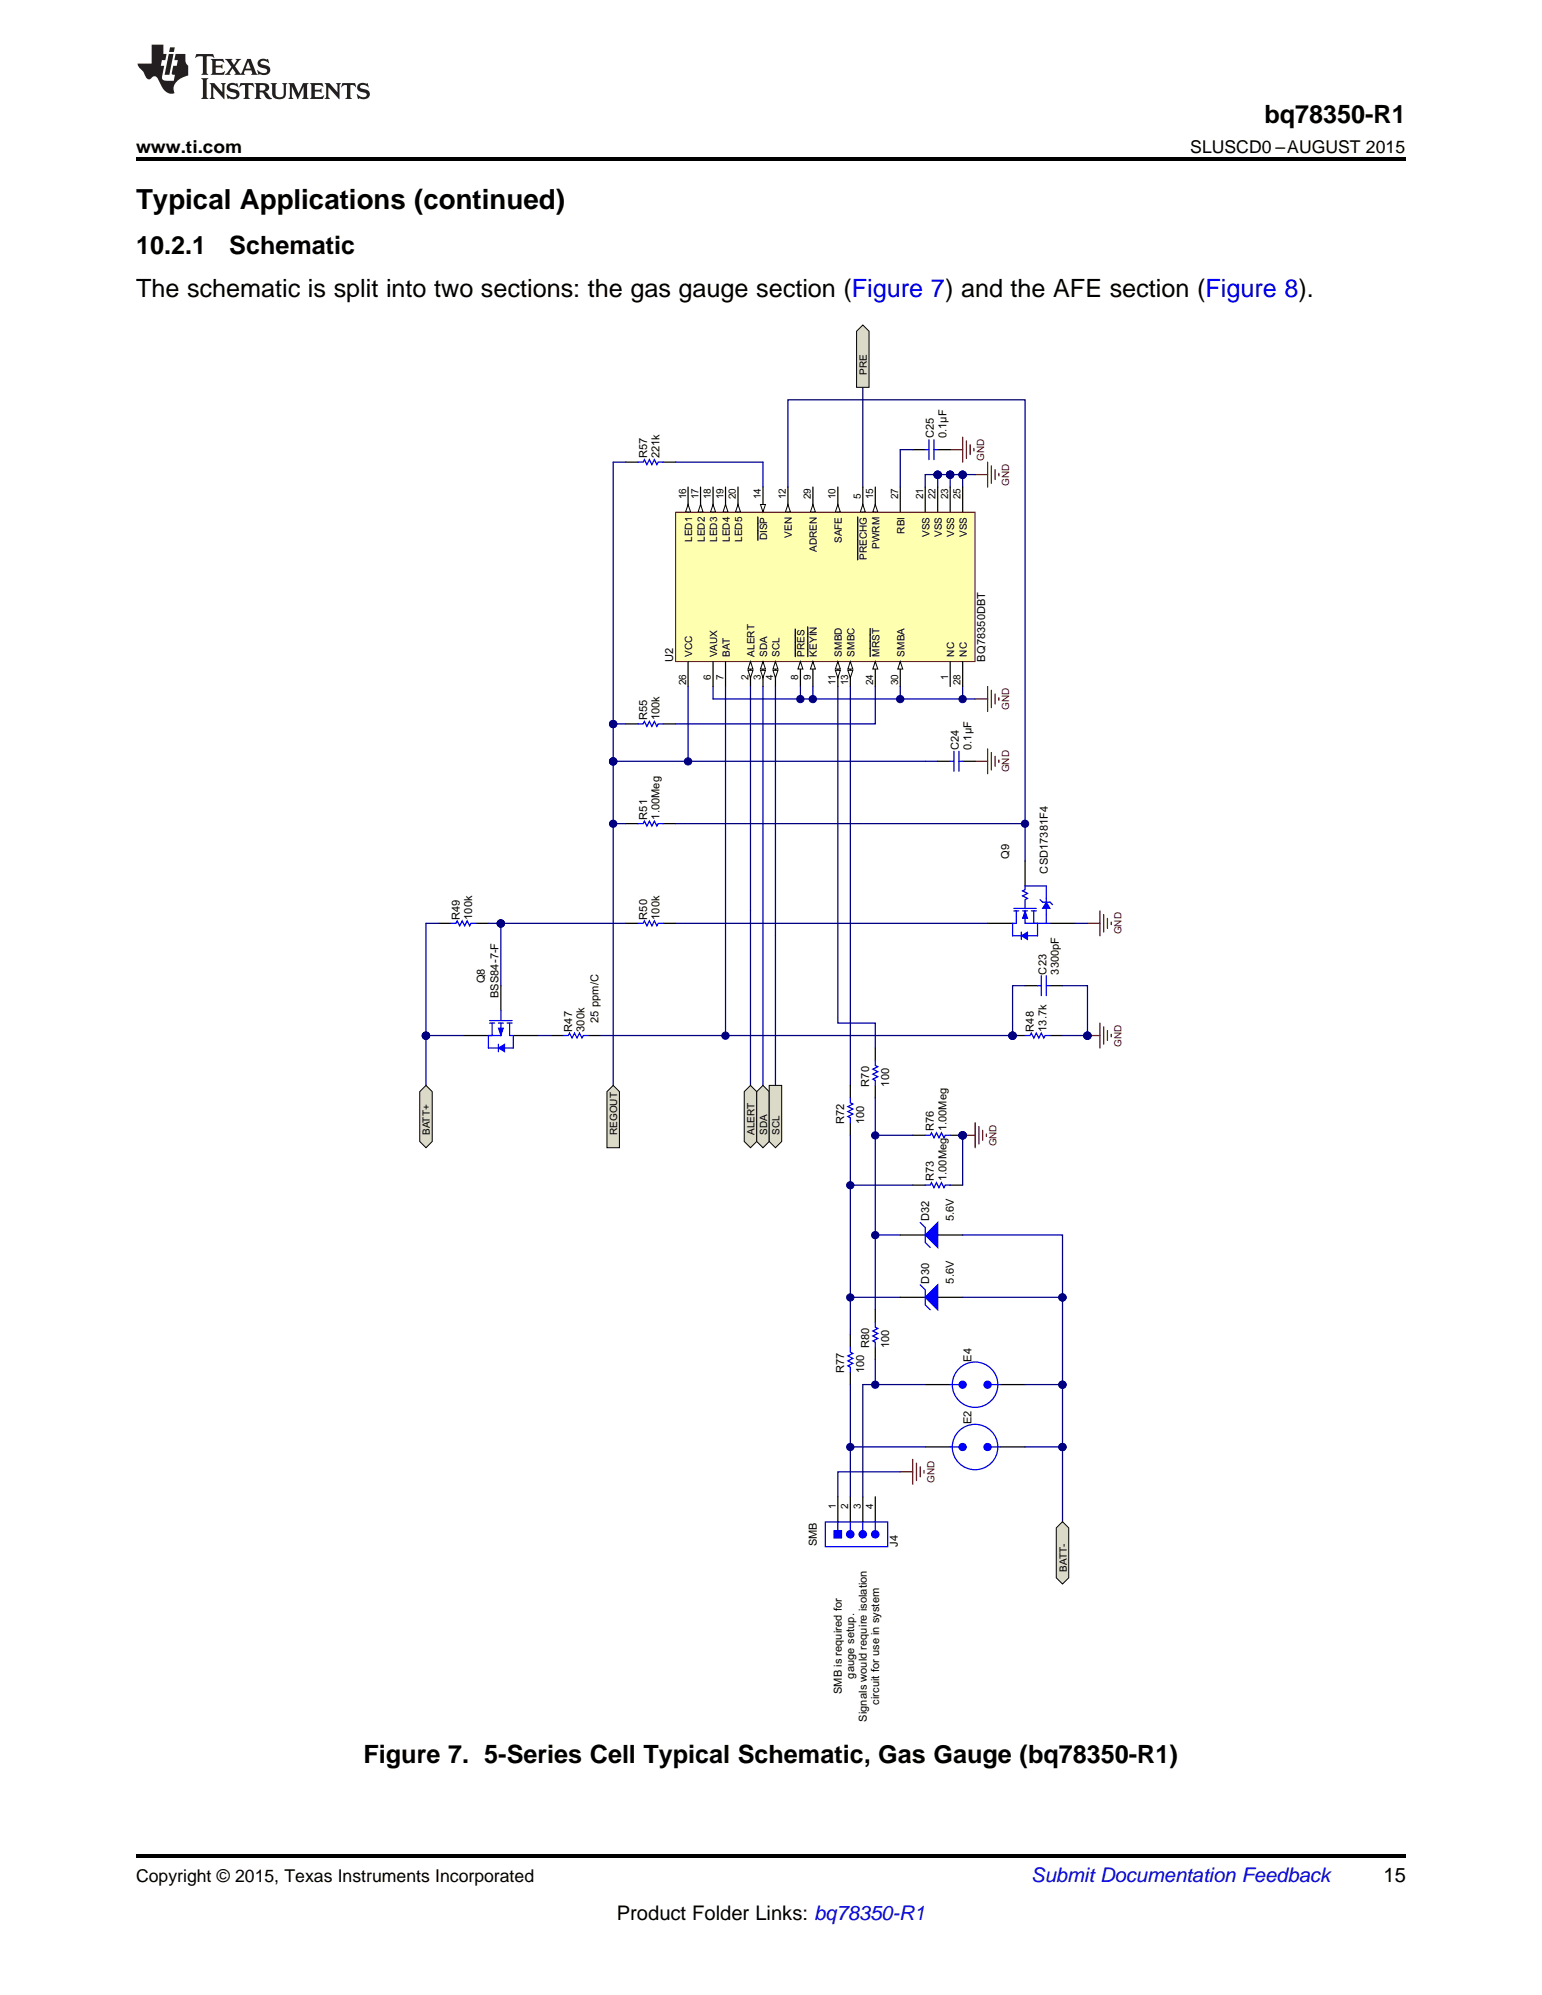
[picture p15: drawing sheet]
<svg xmlns="http://www.w3.org/2000/svg" width="216mm" height="279mm" viewBox="0 0 216 279" stroke-linecap="round" stroke-linejoin="round" font-family="sans-serif">
<defs><g id="words">
<text font-size="3.9" x="19" y="29.3">Typical Applications (continued)</text>
<g font-size="3.5">
<text x="177" y="17.3">bq78350-R1</text>
<text x="19" y="35.6">10.2.1</text>
<text x="32.1" y="35.6">Schematic</text>
<text x="19" y="41.6">The schematic is split into two sections: the gas gauge section (Figure 7) and the AFE section (Figure 8).</text>
<text x="50.9" y="246.9">Figure 7. 5-Series Cell Typical Schematic, Gas Gauge (bq78350-R1)</text>
</g>
<text font-size="2.8" fill="#0000c8" x="144.4" y="263.6">Submit Documentation Feedback</text>
<g font-size="2.8">
<text x="193.7" y="263.6">15</text>
<text x="86.4" y="268.9">Product Folder Links: bq78350-R1</text>
</g>
<g font-size="2.5">
<text x="19" y="21.4">www.ti.com</text>
<text x="166.7" y="21.4">SLUSCD0 –AUGUST 2015</text>
<text x="19" y="263.6">Copyright © 2015, Texas Instruments Incorporated</text>
</g>
<g font-size="1.6">
<text x="90.6" y="64.2" transform="rotate(-90 90.6 64.2)">R57</text>
<text x="92.3" y="64.2" transform="rotate(-90 92.3 64.2)">221k</text>
<text x="130.8" y="61.4" transform="rotate(-90 130.8 61.4)">C25</text>
<text x="132.5" y="61.4" transform="rotate(-90 132.5 61.4)">0.1µF</text>
<text x="94.3" y="92.7" transform="rotate(-90 94.3 92.7)">U2</text>
<text x="138" y="92.7" transform="rotate(-90 138 92.7)">BQ78350DBT</text>
<text x="90.6" y="100.9" transform="rotate(-90 90.6 100.9)">R55</text>
<text x="92.3" y="100.9" transform="rotate(-90 92.3 100.9)">100k</text>
<text x="134.3" y="105.1" transform="rotate(-90 134.3 105.1)">C24</text>
<text x="136" y="105.1" transform="rotate(-90 136 105.1)">0.1µF</text>
<text x="90.6" y="114.8" transform="rotate(-90 90.6 114.8)">R51</text>
<text x="92.3" y="114.8" transform="rotate(-90 92.3 114.8)">1.00Meg</text>
<text x="141.3" y="120.2" transform="rotate(-90 141.3 120.2)">Q9</text>
<text x="146.7" y="122.3" transform="rotate(-90 146.7 122.3)">CSD17381F4</text>
<text x="64.4" y="128.8" transform="rotate(-90 64.4 128.8)">R49</text>
<text x="66.1" y="128.8" transform="rotate(-90 66.1 128.8)">100k</text>
<text x="90.6" y="128.8" transform="rotate(-90 90.6 128.8)">R50</text>
<text x="92.3" y="128.8" transform="rotate(-90 92.3 128.8)">100k</text>
<text x="67.9" y="137.7" transform="rotate(-90 67.9 137.7)">Q8</text>
<text x="146.5" y="136.5" transform="rotate(-90 146.5 136.5)">C23</text>
<text x="148.3" y="136.5" transform="rotate(-90 148.3 136.5)">3300pF</text>
<text x="69.8" y="139.8" transform="rotate(-90 69.8 139.8)">BSS84-7-F</text>
<text x="83.8" y="143.3" transform="rotate(-90 83.8 143.3)">25 ppm/C</text>
<text x="80.1" y="144.5" transform="rotate(-90 80.1 144.5)">R47</text>
<text x="81.9" y="144.5" transform="rotate(-90 81.9 144.5)">300k</text>
<text x="144.7" y="144.5" transform="rotate(-90 144.7 144.5)">R48</text>
<text x="146.5" y="144.5" transform="rotate(-90 146.5 144.5)">13.7k</text>
<text x="121.7" y="152.2" transform="rotate(-90 121.7 152.2)">R70</text>
<text x="124.5" y="152.2" transform="rotate(-90 124.5 152.2)">100</text>
<text x="118.2" y="157.4" transform="rotate(-90 118.2 157.4)">R72</text>
<text x="121" y="157.4" transform="rotate(-90 121 157.4)">100</text>
<text x="130.8" y="158.5" transform="rotate(-90 130.8 158.5)">R76</text>
<text x="130.8" y="165.4" transform="rotate(-90 130.8 165.4)">R73</text>
<text x="132.5" y="165.4" transform="rotate(-90 132.5 165.4)">1.00Meg 1.00Meg</text>
<text x="130.1" y="171" transform="rotate(-90 130.1 171)">D32</text>
<text x="133.6" y="171" transform="rotate(-90 133.6 171)">5.6V</text>
<text x="130.1" y="179.8" transform="rotate(-90 130.1 179.8)">D30</text>
<text x="133.6" y="179.8" transform="rotate(-90 133.6 179.8)">5.6V</text>
<text x="121.7" y="188.8" transform="rotate(-90 121.7 188.8)">R80</text>
<text x="124.5" y="188.8" transform="rotate(-90 124.5 188.8)">100</text>
<text x="136" y="190.7" transform="rotate(-90 136 190.7)">E4</text>
<text x="118.2" y="192.3" transform="rotate(-90 118.2 192.3)">R77</text>
<text x="121" y="192.3" transform="rotate(-90 121 192.3)">100</text>
<text x="136" y="199.5" transform="rotate(-90 136 199.5)">E2</text>
<text x="114.4" y="216.6" transform="rotate(-90 114.4 216.6)">SMB</text>
<text x="125.7" y="216.6" transform="rotate(-90 125.7 216.6)">J4</text>
<text x="117.9" y="237.3" transform="rotate(-90 117.9 237.3)">SMB is required for</text>
<text x="119.6" y="235.1" transform="rotate(-90 119.6 235.1)">gauge setup.</text>
<text x="123.1" y="238.7" transform="rotate(-90 123.1 238.7)">circuit for use in system</text>
<text x="121.4" y="241.1" transform="rotate(-90 121.4 241.1)">Signals would require isolation</text>
</g>
<g font-size="1.4">
<text x="121.4" y="52.5" transform="rotate(-90 121.4 52.5)">PRE</text>
<text x="96.1" y="69.9" transform="rotate(-90 96.1 69.9)">16</text>
<text x="97.8" y="69.9" transform="rotate(-90 97.8 69.9)">17</text>
<text x="99.5" y="69.9" transform="rotate(-90 99.5 69.9)">18</text>
<text x="101.3" y="69.9" transform="rotate(-90 101.3 69.9)">19</text>
<text x="103" y="69.9" transform="rotate(-90 103 69.9)">20</text>
<text x="106.5" y="69.9" transform="rotate(-90 106.5 69.9)">14</text>
<text x="110" y="69.9" transform="rotate(-90 110 69.9)">12</text>
<text x="113.5" y="69.9" transform="rotate(-90 113.5 69.9)">29</text>
<text x="117" y="69.9" transform="rotate(-90 117 69.9)">10</text>
<text x="120.5" y="69.9" transform="rotate(-90 120.5 69.9)">5</text>
<text x="122.2" y="69.9" transform="rotate(-90 122.2 69.9)">15</text>
<text x="125.7" y="69.9" transform="rotate(-90 125.7 69.9)">27</text>
<text x="129.2" y="69.9" transform="rotate(-90 129.2 69.9)">21</text>
<text x="131" y="69.9" transform="rotate(-90 131 69.9)">22</text>
<text x="132.7" y="69.9" transform="rotate(-90 132.7 69.9)">23</text>
<text x="134.5" y="69.9" transform="rotate(-90 134.5 69.9)">25</text>
<text x="96.9" y="75.9" transform="rotate(-90 96.9 75.9)">LED1</text>
<text x="98.7" y="75.9" transform="rotate(-90 98.7 75.9)">LED2</text>
<text x="100.4" y="75.9" transform="rotate(-90 100.4 75.9)">LED3</text>
<text x="102.2" y="75.9" transform="rotate(-90 102.2 75.9)">LED4</text>
<text x="103.9" y="75.9" transform="rotate(-90 103.9 75.9)">LED5</text>
<text x="107.4" y="75.7" transform="rotate(-90 107.4 75.7)">DISP</text>
<text x="110.9" y="75.3" transform="rotate(-90 110.9 75.3)">VEN</text>
<text x="114.4" y="77.3" transform="rotate(-90 114.4 77.3)">ADREN</text>
<text x="117.9" y="76.1" transform="rotate(-90 117.9 76.1)">SAFE</text>
<text x="123.1" y="76.9" transform="rotate(-90 123.1 76.9)">PWRM</text>
<text x="126.6" y="74.7" transform="rotate(-90 126.6 74.7)">RBI</text>
<text x="130.1" y="75.2" transform="rotate(-90 130.1 75.2)">VSS</text>
<text x="131.9" y="75.2" transform="rotate(-90 131.9 75.2)">VSS</text>
<text x="133.6" y="75.2" transform="rotate(-90 133.6 75.2)">VSS</text>
<text x="135.4" y="75.2" transform="rotate(-90 135.4 75.2)">VSS</text>
<text x="121.4" y="78.4" transform="rotate(-90 121.4 78.4)">PRECHG</text>
<text x="96.1" y="96" transform="rotate(-90 96.1 96)">26</text>
<text x="96.9" y="92" transform="rotate(-90 96.9 92)">VCC</text>
<text x="99.5" y="95.2" transform="rotate(-90 99.5 95.2)">6</text>
<text x="100.4" y="92" transform="rotate(-90 100.4 92)">VAUX</text>
<text x="101.3" y="95.2" transform="rotate(-90 101.3 95.2)">7</text>
<text x="102.2" y="92" transform="rotate(-90 102.2 92)">BAT</text>
<text x="104.8" y="95.2" transform="rotate(-90 104.8 95.2)">2</text>
<text x="105.6" y="92" transform="rotate(-90 105.6 92)">ALERT</text>
<text x="106.5" y="95.2" transform="rotate(-90 106.5 95.2)">3</text>
<text x="107.4" y="92" transform="rotate(-90 107.4 92)">SDA</text>
<text x="108.3" y="95.2" transform="rotate(-90 108.3 95.2)">4</text>
<text x="109.1" y="92" transform="rotate(-90 109.1 92)">SCL</text>
<text x="111.8" y="95.2" transform="rotate(-90 111.8 95.2)">8</text>
<text x="112.6" y="92" transform="rotate(-90 112.6 92)">PRES</text>
<text x="113.5" y="95.2" transform="rotate(-90 113.5 95.2)">9</text>
<text x="114.4" y="92" transform="rotate(-90 114.4 92)">KEYIN</text>
<text x="117" y="96" transform="rotate(-90 117 96)">11</text>
<text x="117.9" y="92" transform="rotate(-90 117.9 92)">SMBD</text>
<text x="118.8" y="96" transform="rotate(-90 118.8 96)">13</text>
<text x="119.6" y="92" transform="rotate(-90 119.6 92)">SMBC</text>
<text x="122.2" y="96" transform="rotate(-90 122.2 96)">24</text>
<text x="123.1" y="92" transform="rotate(-90 123.1 92)">MRST</text>
<text x="125.7" y="96" transform="rotate(-90 125.7 96)">30</text>
<text x="126.6" y="92" transform="rotate(-90 126.6 92)">SMBA</text>
<text x="132.7" y="95.2" transform="rotate(-90 132.7 95.2)">1</text>
<text x="133.6" y="92" transform="rotate(-90 133.6 92)">NC</text>
<text x="134.5" y="96" transform="rotate(-90 134.5 96)">28</text>
<text x="135.4" y="92" transform="rotate(-90 135.4 92)">NC</text>
<text x="60.2" y="159" transform="rotate(-90 60.2 159)">BATT+</text>
<text x="86.4" y="159" transform="rotate(-90 86.4 159)">REGOUT</text>
<text x="105.6" y="159" transform="rotate(-90 105.6 159)">ALERT</text>
<text x="107.4" y="159" transform="rotate(-90 107.4 159)">SDA</text>
<text x="109.1" y="159" transform="rotate(-90 109.1 159)">SCL</text>
<text x="117" y="211.4" transform="rotate(-90 117 211.4)">1</text>
<text x="118.8" y="211.4" transform="rotate(-90 118.8 211.4)">2</text>
<text x="120.5" y="211.4" transform="rotate(-90 120.5 211.4)">3</text>
<text x="122.2" y="211.4" transform="rotate(-90 122.2 211.4)">4</text>
<text x="149.3" y="220.1" transform="rotate(-90 149.3 220.1)">BATT-</text>
</g>
<g font-size="1.4" fill="#800000">
<text x="137.8" y="64.6" transform="rotate(-90 137.8 64.6)">GND</text>
<text x="141.3" y="68" transform="rotate(-90 141.3 68)">GND</text>
<text x="141.3" y="99.5" transform="rotate(-90 141.3 99.5)">GND</text>
<text x="141.3" y="108.2" transform="rotate(-90 141.3 108.2)">GND</text>
<text x="157" y="130.9" transform="rotate(-90 157 130.9)">GND</text>
<text x="157" y="146.6" transform="rotate(-90 157 146.6)">GND</text>
<text x="139.5" y="160.6" transform="rotate(-90 139.5 160.6)">GND</text>
<text x="130.8" y="207.7" transform="rotate(-90 130.8 207.7)">GND</text>
</g>
</g></defs>
<path d="M19 259.7h177.8v.5h-177.8z" fill="#000"/>
<path d="M58.7 45.5h98.3v195.6h-98.3z" fill="#fff"/>
<path d="M120.8 54.2v14M129.5 66.5v1.7M131.3 66.5v1.7M99.8 96.1v1.8M105.1 127.6v24.4M108.6 131.1v5.2" fill="none" stroke="#000080" stroke-width=".17"/>
<circle cx="131.3" cy="66.5" r=".51" fill="#000080"/>
<circle cx="131.3" cy="66.5" r=".51" fill="none" stroke="#000080" stroke-width=".14"/>
<path d="M133 66.5v1.7" fill="none" stroke="#000080" stroke-width=".17"/>
<circle cx="133" cy="66.5" r=".51" fill="#000080"/>
<circle cx="133" cy="66.5" r=".51" fill="none" stroke="#000080" stroke-width=".14"/>
<path d="M134.8 66.5v1.7" fill="none" stroke="#000080" stroke-width=".17"/>
<circle cx="134.8" cy="66.5" r=".51" fill="#000080"/>
<circle cx="134.8" cy="66.5" r=".51" fill="none" stroke="#000080" stroke-width=".14"/>
<path d="M134.8 96.1v1.8" fill="none" stroke="#000080" stroke-width=".17"/>
<circle cx="134.8" cy="97.9" r=".51" fill="#000080"/>
<circle cx="134.8" cy="97.9" r=".51" fill="none" stroke="#000080" stroke-width=".14"/>
<path d="M94.6 71.7h41.9v21h-41.9z" fill="#ffffb0"/>
<path d="M94.6 71.7h41.9v21h-41.9z" fill="none" stroke="#800000" stroke-width=".14"/>
<path d="M105.1 92.7v3.4M133 92.7v3.4" fill="none" stroke="#000" stroke-width=".17"/>
<path d="M105.1 92.7l.3 1h-.7z" fill="#fff"/>
<path d="M105.1 92.7l.3 1h-.7z" fill="none" stroke="#000" stroke-width=".14"/>
<path d="M104.7 93.9h.7l-.3 1z" fill="#fff"/>
<path d="M104.7 93.9h.7l-.3 1z" fill="none" stroke="#000" stroke-width=".14"/>
<path d="M106.8 92.7v3.4" fill="none" stroke="#000" stroke-width=".17"/>
<path d="M106.8 92.7l.4 1h-.7z" fill="#fff"/>
<path d="M106.8 92.7l.4 1h-.7z" fill="none" stroke="#000" stroke-width=".14"/>
<path d="M106.5 93.9h.7l-.4 1z" fill="#fff"/>
<path d="M106.5 93.9h.7l-.4 1z" fill="none" stroke="#000" stroke-width=".14"/>
<path d="M108.6 92.7v3.4" fill="none" stroke="#000" stroke-width=".17"/>
<path d="M108.6 92.7l.3 1h-.7z" fill="#fff"/>
<path d="M108.6 92.7l.3 1h-.7z" fill="none" stroke="#000" stroke-width=".14"/>
<path d="M108.2 93.9h.7l-.3 1z" fill="#fff"/>
<path d="M108.2 93.9h.7l-.3 1z" fill="none" stroke="#000" stroke-width=".14"/>
<path d="M120.8 68.2v3.5" fill="none" stroke="#000" stroke-width=".17"/>
<path d="M120.8 70.7l.4 1h-.7z" fill="#fff"/>
<path d="M120.8 70.7l.4 1h-.7z" fill="none" stroke="#000" stroke-width=".14"/>
<path d="M120.1 72.4v6M99.8 92.7v3.4M101.6 92.7v3.4M112.1 92.7v3.4" fill="none" stroke="#000" stroke-width=".17"/>
<path d="M112.1 92.7l.3 1h-.7z" fill="#fff"/>
<path d="M112.1 92.7l.3 1h-.7z" fill="none" stroke="#000" stroke-width=".14"/>
<path d="M111.4 88.1v3.9M113.8 92.7v3.4" fill="none" stroke="#000" stroke-width=".17"/>
<path d="M113.8 92.7l.4 1h-.7z" fill="#fff"/>
<path d="M113.8 92.7l.4 1h-.7z" fill="none" stroke="#000" stroke-width=".14"/>
<path d="M117.3 68.2v3.5M113.1 87.8v4.2" fill="none" stroke="#000" stroke-width=".17"/>
<path d="M117.3 70.7l.4 1h-.7z" fill="#fff"/>
<path d="M117.3 70.7l.4 1h-.7z" fill="none" stroke="#000" stroke-width=".14"/>
<path d="M117.3 92.7v3.4" fill="none" stroke="#000" stroke-width=".17"/>
<path d="M117.3 92.7l.4 1h-.7z" fill="#fff"/>
<path d="M117.3 92.7l.4 1h-.7z" fill="none" stroke="#000" stroke-width=".14"/>
<path d="M117 93.9h.7l-.4 1z" fill="#fff"/>
<path d="M117 93.9h.7l-.4 1z" fill="none" stroke="#000" stroke-width=".14"/>
<path d="M110.3 68.2v3.5" fill="none" stroke="#000" stroke-width=".17"/>
<path d="M110.3 70.7l.4 1h-.7z" fill="#fff"/>
<path d="M110.3 70.7l.4 1h-.7z" fill="none" stroke="#000" stroke-width=".14"/>
<path d="M119.1 92.7v3.4" fill="none" stroke="#000" stroke-width=".17"/>
<path d="M119.1 92.7l.3 1h-.7z" fill="#fff"/>
<path d="M119.1 92.7l.3 1h-.7z" fill="none" stroke="#000" stroke-width=".14"/>
<path d="M118.7 93.9h.7l-.3 1z" fill="#fff"/>
<path d="M118.7 93.9h.7l-.3 1z" fill="none" stroke="#000" stroke-width=".14"/>
<path d="M106.8 68.2v3.5" fill="none" stroke="#000" stroke-width=".17"/>
<path d="M106.5 70.7h.7l-.4 1z" fill="#fff"/>
<path d="M106.5 70.7h.7l-.4 1z" fill="none" stroke="#000" stroke-width=".14"/>
<path d="M106.1 72.4v3.3M122.6 68.2v3.5" fill="none" stroke="#000" stroke-width=".17"/>
<path d="M122.6 70.7l.3 1h-.7z" fill="#fff"/>
<path d="M122.6 70.7l.3 1h-.7z" fill="none" stroke="#000" stroke-width=".14"/>
<path d="M96.3 68.2v3.5" fill="none" stroke="#000" stroke-width=".17"/>
<path d="M96.3 70.7l.4 1h-.7z" fill="#fff"/>
<path d="M96.3 70.7l.4 1h-.7z" fill="none" stroke="#000" stroke-width=".14"/>
<path d="M98.1 68.2v3.5" fill="none" stroke="#000" stroke-width=".17"/>
<path d="M98.1 70.7l.3 1h-.7z" fill="#fff"/>
<path d="M98.1 70.7l.3 1h-.7z" fill="none" stroke="#000" stroke-width=".14"/>
<path d="M99.8 68.2v3.5" fill="none" stroke="#000" stroke-width=".17"/>
<path d="M99.8 70.7l.4 1h-.7z" fill="#fff"/>
<path d="M99.8 70.7l.4 1h-.7z" fill="none" stroke="#000" stroke-width=".14"/>
<path d="M101.6 68.2v3.5" fill="none" stroke="#000" stroke-width=".17"/>
<path d="M101.6 70.7l.3 1h-.7z" fill="#fff"/>
<path d="M101.6 70.7l.3 1h-.7z" fill="none" stroke="#000" stroke-width=".14"/>
<path d="M103.3 68.2v3.5" fill="none" stroke="#000" stroke-width=".17"/>
<path d="M103.3 70.7l.4 1h-.7z" fill="#fff"/>
<path d="M103.3 70.7l.4 1h-.7z" fill="none" stroke="#000" stroke-width=".14"/>
<path d="M129.5 68.2v3.5M131.3 68.2v3.5M133 68.2v3.5M122.6 92.7v3.4" fill="none" stroke="#000" stroke-width=".17"/>
<path d="M122.6 92.7l.3 1h-.7z" fill="#fff"/>
<path d="M122.6 92.7l.3 1h-.7z" fill="none" stroke="#000" stroke-width=".14"/>
<path d="M113.8 68.2v3.5M126 68.2v3.5M134.8 68.2v3.5M96.3 92.7v3.4M121.8 88v4M134.8 92.7v3.4" fill="none" stroke="#000" stroke-width=".17"/>
<path d="M113.8 70.7l.4 1h-.7z" fill="#fff"/>
<path d="M113.8 70.7l.4 1h-.7z" fill="none" stroke="#000" stroke-width=".14"/>
<path d="M126 92.7v3.4" fill="none" stroke="#000" stroke-width=".17"/>
<path d="M126 92.7l.4 1h-.7z" fill="#fff"/>
<path d="M126 92.7l.4 1h-.7z" fill="none" stroke="#000" stroke-width=".14"/>
<path d="M136.5 66.5h1.8M138.3 64.7v3.5M138.8 65.2v2.5M139.3 65.8v1.4M139.9 66.3v.3M136.5 106.6h1.8M138.3 104.9v3.5M138.8 105.4v2.4M139.3 105.9v1.4M139.9 106.4v.4" fill="none" stroke="#800000" stroke-width=".17"/>
<path d="M87.6 64.7h1.8M92.8 64.7h1.8M87.6 101.4h1.8M92.8 101.4h1.8M131.3 106.6h1.7M134.8 106.6h1.7" fill="none" stroke="#000" stroke-width=".17"/>
<path d="M89.4 64.7h.7l.1-.3 .4 .7 .3-.7 .4 .7 .3-.7 .4 .7 .1-.4h.7M89.4 101.4h.7l.1-.4 .4 .7 .3-.7 .4 .7 .3-.7 .4 .7 .1-.3h.7M133 106.6h.6M133.6 105.2v2.8M134.3 106.6h.5M134.3 105.2v2.8" fill="none" stroke="#00f" stroke-width=".17"/>
<path d="M134.8 66.5h1.7" fill="none" stroke="#000080" stroke-width=".17"/>
<circle cx="134.8" cy="66.5" r=".51" fill="#000080"/>
<circle cx="134.8" cy="66.5" r=".51" fill="none" stroke="#000080" stroke-width=".14"/>
<path d="M129.5 66.5h1.8" fill="none" stroke="#000080" stroke-width=".17"/>
<circle cx="131.3" cy="66.5" r=".51" fill="#000080"/>
<circle cx="131.3" cy="66.5" r=".51" fill="none" stroke="#000080" stroke-width=".14"/>
<path d="M131.3 66.5h1.7" fill="none" stroke="#000080" stroke-width=".17"/>
<circle cx="133" cy="66.5" r=".51" fill="#000080"/>
<circle cx="133" cy="66.5" r=".51" fill="none" stroke="#000080" stroke-width=".14"/>
<circle cx="131.3" cy="66.5" r=".51" fill="#000080"/>
<circle cx="131.3" cy="66.5" r=".51" fill="none" stroke="#000080" stroke-width=".14"/>
<path d="M133 66.5h1.8" fill="none" stroke="#000080" stroke-width=".17"/>
<circle cx="134.8" cy="66.5" r=".51" fill="#000080"/>
<circle cx="134.8" cy="66.5" r=".51" fill="none" stroke="#000080" stroke-width=".14"/>
<circle cx="133" cy="66.5" r=".51" fill="#000080"/>
<circle cx="133" cy="66.5" r=".51" fill="none" stroke="#000080" stroke-width=".14"/>
<path d="M85.9 64.7v36.7M94.6 64.7h12.2M126 63h1.8M129.5 106.6h1.8M108.6 136.3v15.7" fill="none" stroke="#000080" stroke-width=".17"/>
<path d="M133 63h1.8M134.8 61.2v3.5M135.3 61.8v2.4M135.8 62.3v1.4M136.4 62.8v.3" fill="none" stroke="#800000" stroke-width=".17"/>
<path d="M127.8 63h1.7M131.3 63h1.7" fill="none" stroke="#000" stroke-width=".17"/>
<path d="M129.5 63h.6M130.1 61.6v2.8M130.8 63h.5M130.8 61.6v2.8" fill="none" stroke="#00f" stroke-width=".17"/>
<circle cx="85.8" cy="101.4" r=".51" fill="#000080"/>
<circle cx="85.8" cy="101.4" r=".51" fill="none" stroke="#000080" stroke-width=".14"/>
<path d="M85.9 106.6h43.6" fill="none" stroke="#000080" stroke-width=".17"/>
<circle cx="85.8" cy="106.6" r=".51" fill="#000080"/>
<circle cx="85.8" cy="106.6" r=".51" fill="none" stroke="#000080" stroke-width=".14"/>
<path d="M85.9 64.7h1.7M99.8 97.9h36.7M122.6 96.1v5.3h-28M85.9 106.6v45.4" fill="none" stroke="#000080" stroke-width=".17"/>
<path d="M136.5 97.9h1.8M138.3 96.1v3.5M138.8 96.7v2.4M139.3 97.2v1.4M139.9 97.7v.4" fill="none" stroke="#800000" stroke-width=".17"/>
<circle cx="85.8" cy="106.6" r=".51" fill="#000080"/>
<circle cx="85.8" cy="106.6" r=".51" fill="none" stroke="#000080" stroke-width=".14"/>
<path d="M59.6 145v7" fill="none" stroke="#000080" stroke-width=".17"/>
<circle cx="59.6" cy="145" r=".51" fill="#000080"/>
<circle cx="59.6" cy="145" r=".51" fill="none" stroke="#000080" stroke-width=".14"/>
<path d="M59.6 129.3v15.7" fill="none" stroke="#000080" stroke-width=".17"/>
<circle cx="59.6" cy="145" r=".51" fill="#000080"/>
<circle cx="59.6" cy="145" r=".51" fill="none" stroke="#000080" stroke-width=".14"/>
<path d="M106.8 64.7v3.5M87.6 101.4h-1.7v5.2" fill="none" stroke="#000080" stroke-width=".17"/>
<circle cx="85.8" cy="106.6" r=".51" fill="#000080"/>
<circle cx="85.8" cy="106.6" r=".51" fill="none" stroke="#000080" stroke-width=".14"/>
<circle cx="85.8" cy="101.4" r=".51" fill="#000080"/>
<circle cx="85.8" cy="101.4" r=".51" fill="none" stroke="#000080" stroke-width=".14"/>
<path d="M77.1 145h1.8M82.4 145h1.7M141.8 145h1.7" fill="none" stroke="#000" stroke-width=".17"/>
<path d="M78.9 145h.7l.1-.3 .4 .7 .3-.7 .4 .7 .3-.7 .4 .7 .2-.4h.7" fill="none" stroke="#00f" stroke-width=".17"/>
<circle cx="141.8" cy="145" r=".51" fill="#000080"/>
<circle cx="141.8" cy="145" r=".51" fill="none" stroke="#000080" stroke-width=".14"/>
<path d="M147 145h1.8" fill="none" stroke="#000" stroke-width=".17"/>
<path d="M143.5 145h.7l.2-.3 .3 .7 .4-.7 .3 .7 .4-.7 .3 .7 .2-.4h.7" fill="none" stroke="#00f" stroke-width=".17"/>
<circle cx="141.8" cy="145" r=".51" fill="#000080"/>
<circle cx="141.8" cy="145" r=".51" fill="none" stroke="#000080" stroke-width=".14"/>
<path d="M141.9 127.2h3.2M141.9 127.6h.7M142.3 127.6v1.7M143 130.5v1.1M143.2 127.6h.7M143.5 127.6v1.7h1.8M143.9 131.1h1.4M144.4 127.6h.7M144.7 127.6v1.7" fill="none" stroke="#00f" stroke-width=".17"/>
<path d="M138.3 129.3h3.5M143.5 120.6v3.5" fill="none" stroke="#000" stroke-width=".17"/>
<path d="M143.5 127.6l.4 1h-.7z" fill="#00f"/>
<path d="M143.5 127.6l.4 1h-.7z" fill="none" stroke="#00f" stroke-width=".14"/>
<path d="M141.8 129.3h.5M141.8 131.1h1.2M144.7 129.3h.6v1.8" fill="none" stroke="#00f" stroke-width=".17"/>
<path d="M147 129.3h3.5" fill="none" stroke="#000" stroke-width=".17"/>
<path d="M143 131.1l.9-.6v1.1z" fill="#00f"/>
<path d="M143 131.1l.9-.6v1.1z" fill="none" stroke="#00f" stroke-width=".14"/>
<path d="M141.8 129.3v1.8M145.3 129.3h1.7M146 126.3h1M146.5 124.1v1.7M146.5 126.7v1.4" fill="none" stroke="#00f" stroke-width=".17"/>
<path d="M146.5 126.3l.5 .9h-1z" fill="#00f"/>
<path d="M146.5 126.3l.5 .9h-1z" fill="none" stroke="#00f" stroke-width=".14"/>
<g fill="none" stroke="#00f" stroke-width=".17">
<path d="M145.6 126l.4 .3M146.5 124.1h-3v.5l-.3 .2 .7 .3-.7 .4 .7 .3-.4 .2v1.2M146.5 125.8v.5M146.5 128.1v1.2M147 126.3l.4 .4M68.4 146.8h1.4M68.6 142.9h3.1M68.6 143.3h.7M68.9 143.3v1.7M69.8 146.2v1.1M69.8 143.3h.7M70.1 143.3v1.7h-1.7"/>
<path d="M71 143.3h.7M71.4 143.3v1.7"/>
</g>
<path d="M70.1 138v3.5M71.9 145h3.5" fill="none" stroke="#000" stroke-width=".17"/>
<path d="M69.8 144h.7l-.4 1z" fill="#00f"/>
<path d="M69.8 144h.7l-.4 1z" fill="none" stroke="#00f" stroke-width=".14"/>
<path d="M68.9 145h-.5v1.8M70.7 146.8h1.2M71.4 145h.5" fill="none" stroke="#00f" stroke-width=".17"/>
<path d="M64.9 145h3.5" fill="none" stroke="#000" stroke-width=".17"/>
<path d="M69.8 146.8l.9-.6v1.1z" fill="#00f"/>
<path d="M69.8 146.8l.9-.6v1.1z" fill="none" stroke="#00f" stroke-width=".14"/>
<path d="M70.1 141.5v1.4M71.9 145v1.8" fill="none" stroke="#00f" stroke-width=".17"/>
<path d="M84.1 145h57.7" fill="none" stroke="#000080" stroke-width=".17"/>
<circle cx="141.8" cy="145" r=".51" fill="#000080"/>
<circle cx="141.8" cy="145" r=".51" fill="none" stroke="#000080" stroke-width=".14"/>
<path d="M87.6 129.3h1.8M92.8 129.3h1.8" fill="none" stroke="#000" stroke-width=".17"/>
<path d="M89.4 129.3h.7l.1-.3 .4 .7 .3-.7 .4 .7 .3-.7 .4 .7 .1-.4h.7" fill="none" stroke="#00f" stroke-width=".17"/>
<path d="M59.6 145h5.3" fill="none" stroke="#000080" stroke-width=".17"/>
<circle cx="59.6" cy="145" r=".51" fill="#000080"/>
<circle cx="59.6" cy="145" r=".51" fill="none" stroke="#000080" stroke-width=".14"/>
<path d="M70.1 129.3v8.7M75.4 145h1.7" fill="none" stroke="#000080" stroke-width=".17"/>
<circle cx="70.1" cy="129.3" r=".51" fill="#000080"/>
<circle cx="70.1" cy="129.3" r=".51" fill="none" stroke="#000080" stroke-width=".14"/>
<path d="M61.4 129.3h1.7M66.6 129.3h1.8" fill="none" stroke="#000" stroke-width=".17"/>
<path d="M63.1 129.3h.7l.2-.3 .4 .7 .3-.7 .4 .7 .3-.7 .4 .7 .1-.4h.7" fill="none" stroke="#00f" stroke-width=".17"/>
<path d="M101.6 96.1v48.9M59.6 129.3h1.8" fill="none" stroke="#000080" stroke-width=".17"/>
<circle cx="101.6" cy="145" r=".51" fill="#000080"/>
<circle cx="101.6" cy="145" r=".51" fill="none" stroke="#000080" stroke-width=".14"/>
<path d="M94.6 129.3h43.7" fill="none" stroke="#000080" stroke-width=".17"/>
<path d="M152.3 145h1.7M154 143.3v3.5M154.5 143.8v2.4M155.1 144.3v1.4M155.6 144.9v.3" fill="none" stroke="#800000" stroke-width=".17"/>
<circle cx="152.3" cy="145" r=".51" fill="#000080"/>
<circle cx="152.3" cy="145" r=".51" fill="none" stroke="#000080" stroke-width=".14"/>
<path d="M152.3 129.3h1.7M154 127.6v3.5M154.5 128.1v2.4M155.1 128.6v1.4M155.6 129.1v.4" fill="none" stroke="#800000" stroke-width=".17"/>
<path d="M143.5 138h1.8M147 138h1.8" fill="none" stroke="#000" stroke-width=".17"/>
<path d="M145.3 138h.5M145.8 136.6v2.8M146.5 138h.5M146.5 136.6v2.8" fill="none" stroke="#00f" stroke-width=".17"/>
<path d="M143.5 138h-1.7v7" fill="none" stroke="#000080" stroke-width=".17"/>
<circle cx="141.8" cy="145" r=".51" fill="#000080"/>
<circle cx="141.8" cy="145" r=".51" fill="none" stroke="#000080" stroke-width=".14"/>
<path d="M148.8 138h3.5v7" fill="none" stroke="#000080" stroke-width=".17"/>
<circle cx="152.3" cy="145" r=".51" fill="#000080"/>
<circle cx="152.3" cy="145" r=".51" fill="none" stroke="#000080" stroke-width=".14"/>
<path d="M148.8 145h3.5" fill="none" stroke="#000080" stroke-width=".17"/>
<circle cx="152.3" cy="145" r=".51" fill="#000080"/>
<circle cx="152.3" cy="145" r=".51" fill="none" stroke="#000080" stroke-width=".14"/>
<path d="M70.1 129.3h17.5" fill="none" stroke="#000080" stroke-width=".17"/>
<circle cx="70.1" cy="129.3" r=".51" fill="#000080"/>
<circle cx="70.1" cy="129.3" r=".51" fill="none" stroke="#000080" stroke-width=".14"/>
<path d="M87.6 115.3h1.8M92.8 115.3h1.8" fill="none" stroke="#000" stroke-width=".17"/>
<path d="M89.4 115.3h.7l.1-.3 .4 .7 .3-.7 .4 .7 .3-.7 .4 .7 .1-.4h.7" fill="none" stroke="#00f" stroke-width=".17"/>
<path d="M85.9 115.3h1.7" fill="none" stroke="#000080" stroke-width=".17"/>
<circle cx="85.8" cy="115.4" r=".51" fill="#000080"/>
<circle cx="85.8" cy="115.4" r=".51" fill="none" stroke="#000080" stroke-width=".14"/>
<path d="M96.3 96.1v10.5" fill="none" stroke="#000080" stroke-width=".17"/>
<circle cx="96.3" cy="106.6" r=".51" fill="#000080"/>
<circle cx="96.3" cy="106.6" r=".51" fill="none" stroke="#000080" stroke-width=".14"/>
<path d="M126 63v5.2M126 96.1v1.8" fill="none" stroke="#000080" stroke-width=".17"/>
<circle cx="126" cy="97.9" r=".51" fill="#000080"/>
<circle cx="126" cy="97.9" r=".51" fill="none" stroke="#000080" stroke-width=".14"/>
<path d="M113.8 96.1v1.8M117.3 96.1v47.2h5.3v3.5M119.1 96.1v55.9" fill="none" stroke="#000080" stroke-width=".17"/>
<circle cx="113.8" cy="97.9" r=".51" fill="#000080"/>
<circle cx="113.8" cy="97.9" r=".51" fill="none" stroke="#000080" stroke-width=".14"/>
<path d="M110.3 68.2v-12.2h33.2v64.6M105.1 96.1v31.5M106.8 96.1v55.9M108.6 96.1v35" fill="none" stroke="#000080" stroke-width=".17"/>
<path d="M58.8 152.9l.8-.9 .9 .9v7l-.9 .8-.8-.8z" fill-rule="evenodd" fill="#dbd9c7"/>
<path d="M58.8 152.9l.8-.9 .9 .9v7l-.9 .8-.8-.8z" fill="none" stroke="#000" stroke-width=".14"/>
<path d="M119.9 46.4l.9-.9 .9 .9v7.8h-1.8z" fill-rule="evenodd" fill="#dbd9c7"/>
<path d="M119.9 46.4l.9-.9 .9 .9v7.8h-1.8z" fill="none" stroke="#000" stroke-width=".14"/>
<path d="M104.2 152.9l.9-.9 .9 .9v7l-.9 .8-.9-.8z" fill-rule="evenodd" fill="#dbd9c7"/>
<path d="M104.2 152.9l.9-.9 .9 .9v7l-.9 .8-.9-.8z" fill="none" stroke="#000" stroke-width=".14"/>
<path d="M106 152.9l.8-.9 .9 .9v7l-.9 .8-.8-.8z" fill-rule="evenodd" fill="#dbd9c7"/>
<path d="M106 152.9l.8-.9 .9 .9v7l-.9 .8-.8-.8z" fill="none" stroke="#000" stroke-width=".14"/>
<path d="M107.7 152h1.7v7.9l-.8 .8-.9-.8z" fill-rule="evenodd" fill="#dbd9c7"/>
<path d="M107.7 152h1.7v7.9l-.8 .8-.9-.8z" fill="none" stroke="#000" stroke-width=".14"/>
<path d="M85 152.9l.9-.9 .8 .9v7.8h-1.7z" fill-rule="evenodd" fill="#dbd9c7"/>
<path d="M85 152.9l.9-.9 .8 .9v7.8h-1.7z" fill="none" stroke="#000" stroke-width=".14"/>
<path d="M94.6 115.3h48.9" fill="none" stroke="#000080" stroke-width=".17"/>
<circle cx="143.5" cy="115.4" r=".51" fill="#000080"/>
<circle cx="143.5" cy="115.4" r=".51" fill="none" stroke="#000080" stroke-width=".14"/>
<path d="M112.1 96.1v1.8" fill="none" stroke="#000080" stroke-width=".17"/>
<circle cx="112.1" cy="97.9" r=".51" fill="#000080"/>
<circle cx="112.1" cy="97.9" r=".51" fill="none" stroke="#000080" stroke-width=".14"/>
<path d="M68.4 129.3h1.7" fill="none" stroke="#000080" stroke-width=".17"/>
<circle cx="70.1" cy="129.3" r=".51" fill="#000080"/>
<circle cx="70.1" cy="129.3" r=".51" fill="none" stroke="#000080" stroke-width=".14"/>
<path d="M150.5 129.3h1.8" fill="none" stroke="#000080" stroke-width=".17"/>
<path d="M119.1 152v1.8M119.1 157.2v1.8M122.6 146.8v1.7M122.6 152v1.8M119.1 186.9v1.8M119.1 192.2v1.7M122.6 183.4v1.8M122.6 188.7v1.7M122.6 209.6v3.5" fill="none" stroke="#000" stroke-width=".17"/>
<path d="M119.1 153.8v.7l.3 .1-.7 .4 .7 .3-.7 .4 .7 .3-.7 .4 .4 .1v.7M122.6 148.5v.7l.3 .2-.7 .3 .7 .4-.7 .3 .7 .4-.7 .3 .4 .2v.7M119.1 188.7v.7l.3 .1-.7 .4 .7 .3-.7 .4 .7 .3-.7 .4 .4 .2v.7M122.6 185.2v.7l.3 .2-.7 .3 .7 .4-.7 .3 .7 .4-.7 .3 .4 .2v.7" fill="none" stroke="#00f" stroke-width=".17"/>
<path d="M115.6 213.1h8.7v3.5h-8.7z" fill="#fff"/>
<path d="M115.6 213.1h8.7v3.5h-8.7zM119.1 213.1v1.2" fill="none" stroke="#00f" stroke-width=".17"/>
<circle cx="119" cy="214.9" r=".51" fill="#00f"/>
<g fill="none" stroke="#00f" stroke-width=".17">
<path d="M117.3 213.1v1.2"/>
<circle cx="119" cy="214.9" r=".51"/>
</g>
<circle cx="120.8" cy="214.9" r=".51" fill="#00f"/>
<g fill="none" stroke="#00f" stroke-width=".17">
<path d="M120.8 213.1v1.2"/>
<circle cx="120.8" cy="214.9" r=".51"/>
</g>
<path d="M117.3 209.6v3.5M119.1 209.6v3.5M120.8 209.6v3.5" fill="none" stroke="#000" stroke-width=".17"/>
<circle cx="122.5" cy="214.9" r=".51" fill="#00f"/>
<g fill="none" stroke="#00f" stroke-width=".17">
<path d="M122.6 213.1v1.2"/>
<circle cx="122.5" cy="214.9" r=".51"/>
</g>
<path d="M116.8 214.4h1v1h-1z" fill="#00f"/>
<path d="M116.8 214.4h1v1h-1z" fill="none" stroke="#00f" stroke-width=".17"/>
<path d="M119.1 159v27.9M119.1 181.7h6.9" fill="none" stroke="#000080" stroke-width=".17"/>
<circle cx="119" cy="181.7" r=".51" fill="#000080"/>
<circle cx="119" cy="181.7" r=".51" fill="none" stroke="#000080" stroke-width=".14"/>
<path d="M122.6 153.8v29.6" fill="none" stroke="#000080" stroke-width=".17"/>
<path d="M126 206.1h1.8M127.8 204.4v3.5M128.3 204.9v2.5M128.8 205.4v1.4M129.4 206v.3" fill="none" stroke="#800000" stroke-width=".17"/>
<path d="M129.5 202.6h3.5M140 202.6h3.5" fill="none" stroke="#000" stroke-width=".17"/>
<path d="M133 202.6h1.8M138.3 202.6h1.7" fill="none" stroke="#00f" stroke-width=".17"/>
<circle cx="138.3" cy="202.7" r=".51" fill="#00f"/>
<circle cx="138.3" cy="202.7" r=".51" fill="none" stroke="#00f" stroke-width=".14"/>
<circle cx="134.8" cy="202.7" r=".51" fill="#00f"/>
<circle cx="134.8" cy="202.7" r=".51" fill="none" stroke="#00f" stroke-width=".14"/>
<g fill="none" stroke="#00f" stroke-width=".17">
<path d="M133 193.9h1.8M138.3 193.9h1.7"/>
<circle cx="136.5" cy="202.7" r="3.2"/>
</g>
<path d="M129.5 193.9h3.5M140 193.9h3.5" fill="none" stroke="#000" stroke-width=".17"/>
<circle cx="138.3" cy="193.9" r=".51" fill="#00f"/>
<circle cx="138.3" cy="193.9" r=".51" fill="none" stroke="#00f" stroke-width=".14"/>
<circle cx="134.8" cy="193.9" r=".51" fill="#00f"/>
<circle cx="134.8" cy="193.9" r=".51" fill="none" stroke="#00f" stroke-width=".14"/>
<circle cx="136.5" cy="193.9" r="3.2" fill="none" stroke="#00f" stroke-width=".17"/>
<path d="M119.1 202.6h10.4" fill="none" stroke="#000080" stroke-width=".17"/>
<circle cx="119" cy="202.7" r=".51" fill="#000080"/>
<circle cx="119" cy="202.7" r=".51" fill="none" stroke="#000080" stroke-width=".14"/>
<path d="M120.8 193.9h8.7M143.5 193.9h5.3v8.7h-5.3" fill="none" stroke="#000080" stroke-width=".17"/>
<circle cx="148.8" cy="202.7" r=".51" fill="#000080"/>
<circle cx="148.8" cy="202.7" r=".51" fill="none" stroke="#000080" stroke-width=".14"/>
<circle cx="148.8" cy="193.9" r=".51" fill="#000080"/>
<circle cx="148.8" cy="193.9" r=".51" fill="none" stroke="#000080" stroke-width=".14"/>
<path d="M127.8 159h1.7M133 159h1.8" fill="none" stroke="#000" stroke-width=".17"/>
<circle cx="134.8" cy="159" r=".51" fill="#000080"/>
<circle cx="134.8" cy="159" r=".51" fill="none" stroke="#000080" stroke-width=".14"/>
<path d="M129.5 159h.7l.2-.4 .4 .7 .3-.7 .4 .7 .3-.7 .4 .7 .1-.3h.7" fill="none" stroke="#00f" stroke-width=".17"/>
<circle cx="134.8" cy="159" r=".51" fill="#000080"/>
<circle cx="134.8" cy="159" r=".51" fill="none" stroke="#000080" stroke-width=".14"/>
<path d="M127.8 166h1.7M133 166h1.8" fill="none" stroke="#000" stroke-width=".17"/>
<path d="M129.5 166h.7l.2-.4 .4 .7 .3-.7 .4 .7 .3-.7 .4 .7 .1-.3h.7" fill="none" stroke="#00f" stroke-width=".17"/>
<path d="M119.1 166h8.7" fill="none" stroke="#000080" stroke-width=".17"/>
<circle cx="119" cy="166" r=".51" fill="#000080"/>
<circle cx="119" cy="166" r=".51" fill="none" stroke="#000080" stroke-width=".14"/>
<path d="M122.6 159h5.2" fill="none" stroke="#000080" stroke-width=".17"/>
<circle cx="122.5" cy="159" r=".51" fill="#000080"/>
<circle cx="122.5" cy="159" r=".51" fill="none" stroke="#000080" stroke-width=".14"/>
<path d="M134.8 159v7" fill="none" stroke="#000080" stroke-width=".17"/>
<circle cx="134.8" cy="159" r=".51" fill="#000080"/>
<circle cx="134.8" cy="159" r=".51" fill="none" stroke="#000080" stroke-width=".14"/>
<path d="M134.8 159h1.7M136.5 157.2v3.5M137.1 157.8v2.4M137.6 158.3v1.4M138.1 158.8v.4" fill="none" stroke="#800000" stroke-width=".17"/>
<circle cx="134.8" cy="159" r=".51" fill="#000080"/>
<circle cx="134.8" cy="159" r=".51" fill="none" stroke="#000080" stroke-width=".14"/>
<path d="M122.6 173h3.4" fill="none" stroke="#000080" stroke-width=".17"/>
<circle cx="122.5" cy="173" r=".51" fill="#000080"/>
<circle cx="122.5" cy="173" r=".51" fill="none" stroke="#000080" stroke-width=".14"/>
<path d="M126 173h3.5M131.3 173h3.5" fill="none" stroke="#000" stroke-width=".17"/>
<path d="M129.5 173l1.8-1.8v3.5z" fill="#00f"/>
<path d="M128.8 171.2l.7 .7v2.1l.7 .7M129.5 173l1.8-1.8v3.5z" fill="none" stroke="#00f" stroke-width=".17"/>
<path d="M126 181.7h3.5M131.3 181.7h3.5" fill="none" stroke="#000" stroke-width=".17"/>
<path d="M129.5 181.7l1.8-1.8v3.5z" fill="#00f"/>
<path d="M128.8 179.9l.7 .7v2.1l.7 .7M129.5 181.7l1.8-1.8v3.5z" fill="none" stroke="#00f" stroke-width=".17"/>
<path d="M134.8 173h14v8.7h-14" fill="none" stroke="#000080" stroke-width=".17"/>
<circle cx="148.8" cy="181.7" r=".51" fill="#000080"/>
<circle cx="148.8" cy="181.7" r=".51" fill="none" stroke="#000080" stroke-width=".14"/>
<path d="M122.6 190.4v3.5" fill="none" stroke="#000080" stroke-width=".17"/>
<circle cx="122.5" cy="193.9" r=".51" fill="#000080"/>
<circle cx="122.5" cy="193.9" r=".51" fill="none" stroke="#000080" stroke-width=".14"/>
<path d="M119.1 193.9v15.7M120.8 193.9v15.7M126 206.1h-8.7v3.5M148.8 202.6v10.5" fill="none" stroke="#000080" stroke-width=".17"/>
<circle cx="148.8" cy="202.7" r=".51" fill="#000080"/>
<circle cx="148.8" cy="202.7" r=".51" fill="none" stroke="#000080" stroke-width=".14"/>
<path d="M147.9 214l.9-.9 .8 .9v7l-.8 .8-.9-.8z" fill-rule="evenodd" fill="#dbd9c7"/>
<path d="M147.9 214l.9-.9 .8 .9v7l-.8 .8-.9-.8z" fill="none" stroke="#000" stroke-width=".14"/>
<path d="M148.8 181.7v12.2" fill="none" stroke="#000080" stroke-width=".17"/>
<circle cx="148.8" cy="181.7" r=".51" fill="#000080"/>
<circle cx="148.8" cy="181.7" r=".51" fill="none" stroke="#000080" stroke-width=".14"/>
<circle cx="148.8" cy="193.9" r=".51" fill="#000080"/>
<circle cx="148.8" cy="193.9" r=".51" fill="none" stroke="#000080" stroke-width=".14"/>
<path d="M19 22h177.8v.5h-177.8z" fill="#000"/>
<g fill="#231f20">
<path d="M27.5 7.6l-.1 .5a1 1 0 0 1 1-.2v2.2l-.2 .4h1l-.3-.4 .1-2.2a1.27 1.27 0 0 1 1 .2l-.2-.5zM29.5 8.3l.2 .3v1.5l-.2 .4h1.8l.2-.6a1.12 1.12 0 0 1-1.3 .3v-.8h.6l.3 .2v-.6l-.3 .2h-.6v-.5l.2-.2a1.3 1.3 0 0 1 1 .3l-.2-.5zM31.5 8.3l.9 1.1-.5 .7-.4 .4h.8l-.2-.2 .5-.7 .4 .7-.2 .2h1.5l-.1-.2 .1-.4h.9l.1 .4-.2 .2h1l-.3-.3-.7-1.9h-.5l-.7 1.7-.2 .3-.8-1 .9-1h-.8l.1 .1v.2l-.3 .5-.4-.6 .2-.2zM34.7 8.6l.4 1h-.7zM36.3 8.4a.63 .63 0 0 0-.2 .7 .63 .63 0 0 0 .6 .4l.6 .2 .1 .2a.7 .7 0 0 1-1.2 .1l-.2-.2 .2 .7 .2-.1h.1a.92 .92 0 0 0 1.3-.6 .67 .67 0 0 0-.6-.7l-.6-.1-.1-.2v-.2a1.04 1.04 0 0 1 1.2 .2l-.2-.5-.1 .1-.2-.1a1.01 1.01 0 0 0-.9 .1zM28.2 10.9l.2 .4v2.2l-.2 .4h1l-.3-.4v-2.2l.3-.4zM29.3 11.6l.3 .4v1.5l-.3 .4h.8l-.2-.4v-1.3l1.5 1.7v-1.9l.2-.4h-.7l.2 .4v.9l-1.1-1.3zM32 11.8a.62 .62 0 0 0-.2 .7 .62 .62 0 0 0 .6 .4l.6 .1 .1 .3a.7 .7 0 0 1-1.2 0l-.2-.1 .2 .7 .2-.1h.1a.92 .92 0 0 0 1.3-.6 .67 .67 0 0 0-.6-.7l-.6-.1-.1-.2v-.2a1.04 1.04 0 0 1 1.2 .2l-.2-.6-.1 .1h-.2a1.02 1.02 0 0 0-.9 .1zM33.7 11.6l-.2 .6a.61 .61 0 0 1 .8-.3v1.6v.2l-.2 .2h.9l-.2-.2v-.2v-1.6a.78 .78 0 0 1 .8 .3l-.2-.6zM35.6 11.6l.3 .4v1.5l-.3 .4h1l-.2-.2v-.8h.2a.93 .93 0 0 1 .6 .8 .61 .61 0 0 0 .9 .1l-.2-.1-.5-.7-.3-.2a.58 .58 0 0 0 .6-.5 .58 .58 0 0 0-.5-.6zM36.4 11.9h.1a.45 .45 0 0 1 .5 .1 .45 .45 0 0 1 .1 .5l-.1 .1-.6 .1zM37.9 11.6l.2 .2a2.17 2.17 0 0 0 .3 1.9 .99 .99 0 0 0 1.6-.6v-1.1l.2-.4h-.7l.2 .2a1.92 1.92 0 0 1-.2 1.8 .6 .6 0 0 1-.9-.5v-1.1l.2-.4zM40.4 11.6l.2 .4v1.5l-.2 .4h.7l-.2-.4v-1.4l.8 1.8 .8-1.8v1.4l-.2 .4h.9l-.2-.4v-1.5l.2-.4h-.8l-.6 1.5-.6-1.5zM43.4 11.6l.2 .4v1.5l-.2 .4h1.8l.2-.6a1.12 1.12 0 0 1-1.3 .3v-.8h.5l.4 .2v-.6l-.4 .2h-.5v-.6l.2-.1a1.31 1.31 0 0 1 1 .2l-.2-.5zM45.5 11.6l.2 .4v1.5l-.2 .4h.7l-.2-.4v-1.3l1.5 1.7v-1.9l.2-.4h-.7l.2 .4v.9l-1.1-1.3zM47.9 11.6l-.1 .6a.61 .61 0 0 1 .8-.3v1.6v.2l-.3 .2h1l-.2-.2-.1-.2 .1-1.6a.78 .78 0 0 1 .8 .3l-.2-.6zM50.2 11.8a.62 .62 0 0 0-.2 .7 .62 .62 0 0 0 .6 .4l.6 .1 .2 .3a.7 .7 0 0 1-1.2 0l-.3-.1 .2 .7 .2-.1h.1a.87 .87 0 0 0 1 0 .87 .87 0 0 0 .3-.9 1.4 1.4 0 0 0-1.2-.5l-.1-.2v-.2a1.04 1.04 0 0 1 1.2 .2l-.1-.6-.2 .1h-.1a1.01 1.01 0 0 0-1 .1z"/>
<path d="M21.2 6.3v2.6h-1.9a1.6 1.6 0 0 0 .7 1l.1 .3a1.16 1.16 0 0 0 .8 .9l.2-.1a.56 .56 0 0 1 .5-.3 .56 .56 0 0 1 .5 .3l.2 .4a2.31 2.31 0 0 0 1.6 1.7h.5a1.68 1.68 0 0 1 1-2.2l.9-.3v-1.4a.88 .88 0 0 1-.3-.8v-.8h-1.4l-.2 .8h.5l-.2 .8h-.4l-.2 1v.2l.4 .1-.2 .8a1.93 1.93 0 0 1-1.6-.3l.3-1.8h-.5l.2-.8h.4l.2-.8h-.4v-1.3zM23.6 7.6l-.6 2.9h.7l.6-2.9zM23.8 6.6l-.1 .7h.6l.2-.7z"/>
</g>
<use href="#words"/>
</svg>
